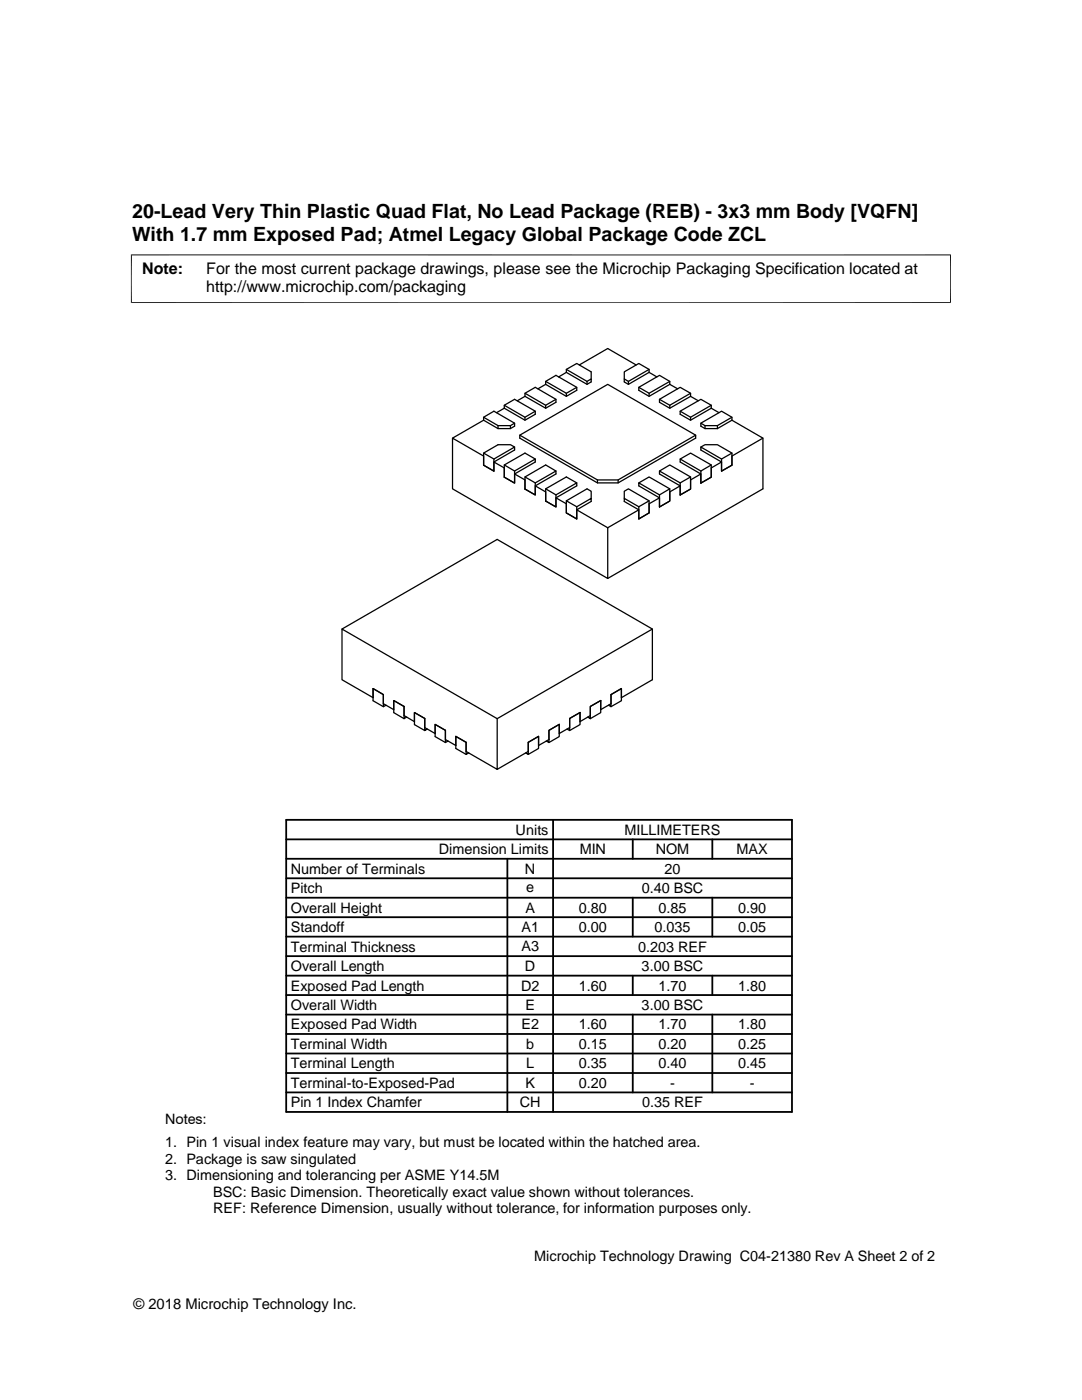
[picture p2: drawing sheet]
<svg xmlns="http://www.w3.org/2000/svg" width="216mm" height="279mm" viewBox="0 0 216 279" stroke-linecap="round" stroke-linejoin="round" font-family="sans-serif">
<defs><g id="words">
<g font-size="3.9">
<text x="26.4" y="43.5">20-Lead Very Thin Plastic Quad Flat, No Lead Package (REB) - 3x3 mm Body [VQFN]</text>
<text x="26.4" y="48">With 1.7 mm Exposed Pad; Atmel Legacy Global Package Code ZCL</text>
</g>
<g font-size="3.2">
<text x="28.4" y="54.6">Note:</text>
<text x="41.1" y="54.6">For the most current package drawings, please see the Microchip Packaging Specification located at</text>
<text x="41.1" y="58.3">http://www.microchip.com/packaging</text>
</g>
<g font-size="2.9">
<text x="102.9" y="166.6">Units</text>
<text x="124.6" y="166.6">MILLIMETERS</text>
<text x="87.6" y="170.5">Dimension Limits</text>
<text x="115.7" y="170.5">MIN</text>
<text x="130.8" y="170.5">NOM</text>
<text x="147" y="170.5">MAX</text>
<text x="58" y="174.4">Number of Terminals</text>
<text x="58" y="178.2">Pitch</text>
<text x="104.8" y="174.4">N</text>
<text x="105" y="178">e</text>
<text x="128" y="178.2">0.40 BSC</text>
<text x="132.6" y="174.4">20</text>
<text x="58" y="182.1">Overall Height</text>
<text x="104.8" y="182.1">A</text>
<text x="115.5" y="182.1">0.80</text>
<text x="131.4" y="182.1">0.85</text>
<text x="147.3" y="182.1">0.90</text>
<text x="58" y="189.9">Terminal Thickness</text>
<text x="58" y="186">Standoff</text>
<text x="104.1" y="186">A1</text>
<text x="104.1" y="189.9">A3</text>
<text x="115.5" y="186">0.00</text>
<text x="127.3" y="189.9">0.203 REF</text>
<text x="130.6" y="186">0.035</text>
<text x="147.3" y="186">0.05</text>
<text x="58" y="193.8">Overall Length</text>
<text x="58" y="197.7">Exposed Pad Length</text>
<text x="104" y="197.7">D2</text>
<text x="104.8" y="193.8">D</text>
<text x="115.5" y="197.7">1.60</text>
<text x="128" y="193.8">3.00 BSC</text>
<text x="131.4" y="197.7">1.70</text>
<text x="147.3" y="197.7">1.80</text>
<text x="58" y="201.6">Overall Width</text>
<text x="104.8" y="201.6">E</text>
<text x="128" y="201.6">3.00 BSC</text>
<text x="58" y="209.3">Terminal Width</text>
<text x="58" y="205.4">Exposed Pad Width</text>
<text x="104" y="205.4">E2</text>
<text x="105" y="209.3">b</text>
<text x="115.5" y="205.4">1.60</text>
<text x="115.5" y="209.3">0.15</text>
<text x="131.4" y="205.4">1.70</text>
<text x="131.4" y="209.3">0.20</text>
<text x="147.3" y="205.4">1.80</text>
<text x="147.3" y="209.3">0.25</text>
<text x="58" y="213.2">Terminal Length</text>
<text x="105" y="213.2">L</text>
<text x="115.5" y="213.2">0.35</text>
<text x="131.4" y="213.2">0.40</text>
<text x="147.3" y="213.2">0.45</text>
<text x="58" y="217.1">Terminal-to-Exposed-Pad</text>
<text x="58" y="221">Pin 1 Index Chamfer</text>
<text x="103.7" y="221">CH</text>
<text x="104.8" y="217.1">K</text>
<text x="115.5" y="217.1">0.20</text>
<text x="128.1" y="221">0.35 REF</text>
<text x="133.7" y="217.1">-</text>
<text x="149.6" y="217.1">-</text>
<text x="32.9" y="224.3">Notes:</text>
<text x="32.9" y="228.9">1. Pin 1 visual index feature may vary, but must be located within the hatched area.</text>
<text x="32.9" y="232.2">2. Package is saw singulated</text>
<text x="32.9" y="235.5">3. Dimensioning and tolerancing per ASME Y14.5M</text>
<text x="42.5" y="238.8">BSC: Basic Dimension. Theoretically exact value shown without tolerances.</text>
<text x="42.5" y="242.2">REF: Reference Dimension, usually without tolerance, for information purposes only.</text>
<text x="106.6" y="251.7">Microchip Technology Drawing C04-21380 Rev A Sheet 2 of 2</text>
<text x="26.6" y="261.3">© 2018 Microchip Technology Inc.</text>
</g>
</g></defs>
<g fill="none" stroke="#000" stroke-width=".25">
<path d="M104.8 78.5l2-1.2 4.1 2.4v.6l-2 1.2-4.1-2.4zM104.8 79.1l-1.6 .9M104.8 78.5l4.1 2.4v.6M108.9 76.7l-1.6 .9M108.9 76.1l2-1.2 4.2 2.4v.6l-2.1 1.2-4.1-2.4zM108.9 76.1l4.1 2.4v.6M110.9 79.7l-2 1.2M113 74.3l-1.5 .9M113 73.7l4.1 2.4v.6M113 74.3l4.1 2.4 .9-.5v-.6l-.9 .5M113 74.3v-.6l2.1-1.2 2.9 1.7v1.4M115.1 77.3l-2.1 1.2"/>
<path d="M115.6 72.8l5.7-3.2 5.6 3.2M124.6 75.6l.8 .5M124.6 74.2l2.9-1.7 2 1.2v.6l-4.1 2.4-.8-.5zM127.5 77.3l4.1-2.4 2 1.2v.6l-4.1 2.4-2-1.2zM127.5 77.3l2 1.2M129.5 73.7l-4.1 2.4v.6M129.5 74.3l1.6 .9M131.6 79.7l2 1.2M131.6 79.7l4.1-2.4 2.1 1.2v.6l-4.2 2.4-2-1.2zM133.6 76.1l-4.1 2.4v.6M133.6 76.7l1.6 .9M137.8 78.5l-4.2 2.4v.6"/>
<path d="M137.8 79.1l1.5 .9M96.5 83.3l2.1-1.2 4.1 2.4v.5l-.8 .5h-2.5l-2.9-1.6zM96.5 90.4l2.1 1.2M96.5 83.9l-6.2 3.5M96.5 83.3l2.9 1.6v.6M98.6 92.2l2 1.2v1.8M99.4 84.9h2.5v.6M100.6 81.5l-1.5 .9M100.6 80.9l2.1-1.2 4.1 2.4v.6l-2 1.2-4.2-2.4zM100.6 92.8l2.1 1.2M100.6 95.2l2.1 1.2v-2.4l4.1-2.4v.6l-4.1 2.4v1.8zM100.6 80.9l4.2 2.4v.6"/>
<path d="M102.7 89.2l-.8-.4h-2.5l-2.9 1.6v2.4l2.1 1.2v-2.4l4.1-2.4v.6l-4.1 2.4v1.8l-2.1-1.2v-1.8l-6.2-3.6v10.2l31 17.8v-10.1l-6.2-3.6M102.7 84.5l-.8 .4M102.7 94.6l2.1 1.2v1.8M103.7 86.8l15.5 9M104.8 95.2l2 1.2M104.8 97.6l2 1.2v-2.4l4.1-2.4v.6l-4.1 2.4v1.8zM106.8 82.1l-2 1.2M106.8 91.6l-2-1.2-4.2 2.4v2.4M106.8 97l2.1 1.2v1.8M108.9 97.6l2 1.2M108.9 100l2 1.2v-2.4l4.2-2.4v.6l-4.2 2.4v1.8zM110.9 99.4l2.1 1.1v1.9l2.1 1.2v-1.9l2.9-1.6v-.6l-2.9 1.6v2.5l-2.1-1.2v-2.5l4.1-2.3 .9 .4v1.5"/>
<path d="M110.9 94l-2-1.2-4.1 2.4v2.4M113 99.9l2.1 1.2M115.1 96.4l-2.1-1.2-4.1 2.4v2.4M123.3 95.8h-4.1v.6M124.6 99.5v-1.5l.8-.4 4.1 2.3v2.5l-2 1.2v-2.5l2-1.2M127.5 96.4l2-1.2 4.1 2.4v2.4l-2 1.2M131.6 94l2-1.2 4.2 2.4v2.4l-2.1 1.2M131.6 99.4l-2.1 1.1v1.9l-2 1.2v-1.9l-2.9-1.6v-.6l2.9 1.6M131.6 98.8l-4.1-2.4v.6l4.1 2.4v1.8M133.6 97.6l-2 1.2v2.4M135.7 96.4l-4.1-2.4v.6l4.1 2.4v1.8M135.7 97l-2.1 1.2v1.8l-2 1.2"/>
<path d="M135.7 82.1l2.1 1.2M135.7 91.6l2.1-1.2 4.1 2.4v2.4l-2.1 1.2M135.7 82.1l4.1-2.4 2.1 1.2v.6l-4.1 2.4-2.1-1.2zM137.8 95.2l-2.1 1.2v2.4M138.8 86.8l-17.5-10.1-17.6 10.1v.6l15.5 9h4.1l15.5-9v-.6l-15.5 9v.6M139.8 89.2l.9-.4h2.5l2.8 1.6v2.4l-2 1.2v-2.4l2-1.2M139.8 84.5l.9 .4v.6M139.8 94l-4.1-2.4v.6l4.1 2.4v1.8M139.8 94.6l-2 1.2v1.8l-2.1 1.2M140.7 84.9h2.5M141.9 92.8l-2.1 1.2v2.4M141.9 80.9l-4.1 2.4v.6"/>
<path d="M141.9 81.5l1.6 .9M144 92.2l-2.1 1.2v1.8l-2.1 1.2M146 83.3l-2.8 1.6v.6M146 83.9v-.6l-2-1.2-4.2 2.4v.5l.9 .5h2.5M146 83.9l6.2 3.5v10.2l-30.9 17.8M146 83.9l-2.8 1.6M152.2 87.4l-6.2 3.6 .1 1.8-2.1 1.2v-1.8l-4.2-2.4v-.6l4.2 2.4M127.5 101.7l-6.2 3.6M68.2 125.5l31-17.8 31 17.8v10.2l-6.2 3.5v-1.8l-2.1 1.2v1.8l-2 1.2v-1.8M119.9 139.8l-2.1 1.2v1.8l-2.1 1.2v-1.8M119.9 139.8v2.4l-2.1 1.2M119.9 139.8l-2.1 1.2v2.4l-.5-.3"/>
<path d="M130.2 125.5l-31 17.9M77 140.7l-.5 .3v-2.4l-2.1-1.2v2.4l2.1 1.2M80.6 141v2.4l.6-.3M80.6 141l-2-1.2v2.4l2 1.2M80.6 141v1.8l2.1 1.2v-1.8l2.1 1.2M80.6 141l-2-1.2v1.8l-2.1-1.2v-1.8l-2.1-1.2v1.8l-6.2-3.5v-10.2l31 17.9v10.1l-6.2-3.5v-1.9l-2-1.1v1.8l-2.1-1.2v-1.8M84.8 143.4v2.4l.5-.3M84.8 143.4l-2.1-1.2v2.4l2.1 1.2M84.8 143.4v1.8l2 1.2v-1.8l2.1 1.2M88.9 145.8v2.4l.5-.3M88.9 145.8l-2.1-1.2v2.4l2.1 1.2M93.5 150.3l-.5 .3v-2.5l-2-1.1v2.4l2 1.2"/>
<path d="M104.9 150.3l.5 .3v-2.5l2.1-1.1v2.4l-2.1 1.2M111.6 144.6l-2.1 1.2v1.8l-2 1.2v-1.8l-2.1 1.1v1.9l-6.2 3.5M111.6 144.6v2.4l-2.1 1.2M111.6 144.6l-2.1 1.2v2.4l-.5-.3M115.7 142.2l-2 1.2v1.8l-2.1 1.2v-1.8M115.7 142.2v2.4l-2 1.2M115.7 142.2l-2 1.2v2.4l-.5-.3M121.4 140.7l.5 .3v-2.4l2.1-1.2v2.4l-2.1 1.2"/>
</g>
<path d="M26.1 50.9h163.7M26.2 50.8v9.7M189.7 50.8v9.7M26.1 60.4h163.7" fill="none" stroke="#000" stroke-width=".2"/>
<g fill="none" stroke="#000" stroke-width=".36">
<path d="M57.1 179.2h100.9M57.1 175.3h100.9M57.1 171.4h100.9M57.1 167.5h100.9M57.1 163.6h100.9v58.3h-100.9zM101.2 171.4v50.5M110.4 163.6v58.3M126.3 167.5v3.9M126.3 179.2v7.7M142.1 167.5v3.9M142.1 179.2v7.7M57.1 183h100.9"/>
<path d="M57.1 194.7h100.9M57.1 190.8h100.9M57.1 186.9h100.9M57.1 198.6h100.9M126.3 194.7v3.9M142.1 194.7v3.9M57.1 210.2h100.9M57.1 202.5h100.9M57.1 218h100.9M57.1 206.4h100.9M57.1 214.1h100.9M126.3 202.5v15.5"/>
<path d="M142.1 202.5v15.5"/>
</g>
<use href="#words"/>
</svg>
